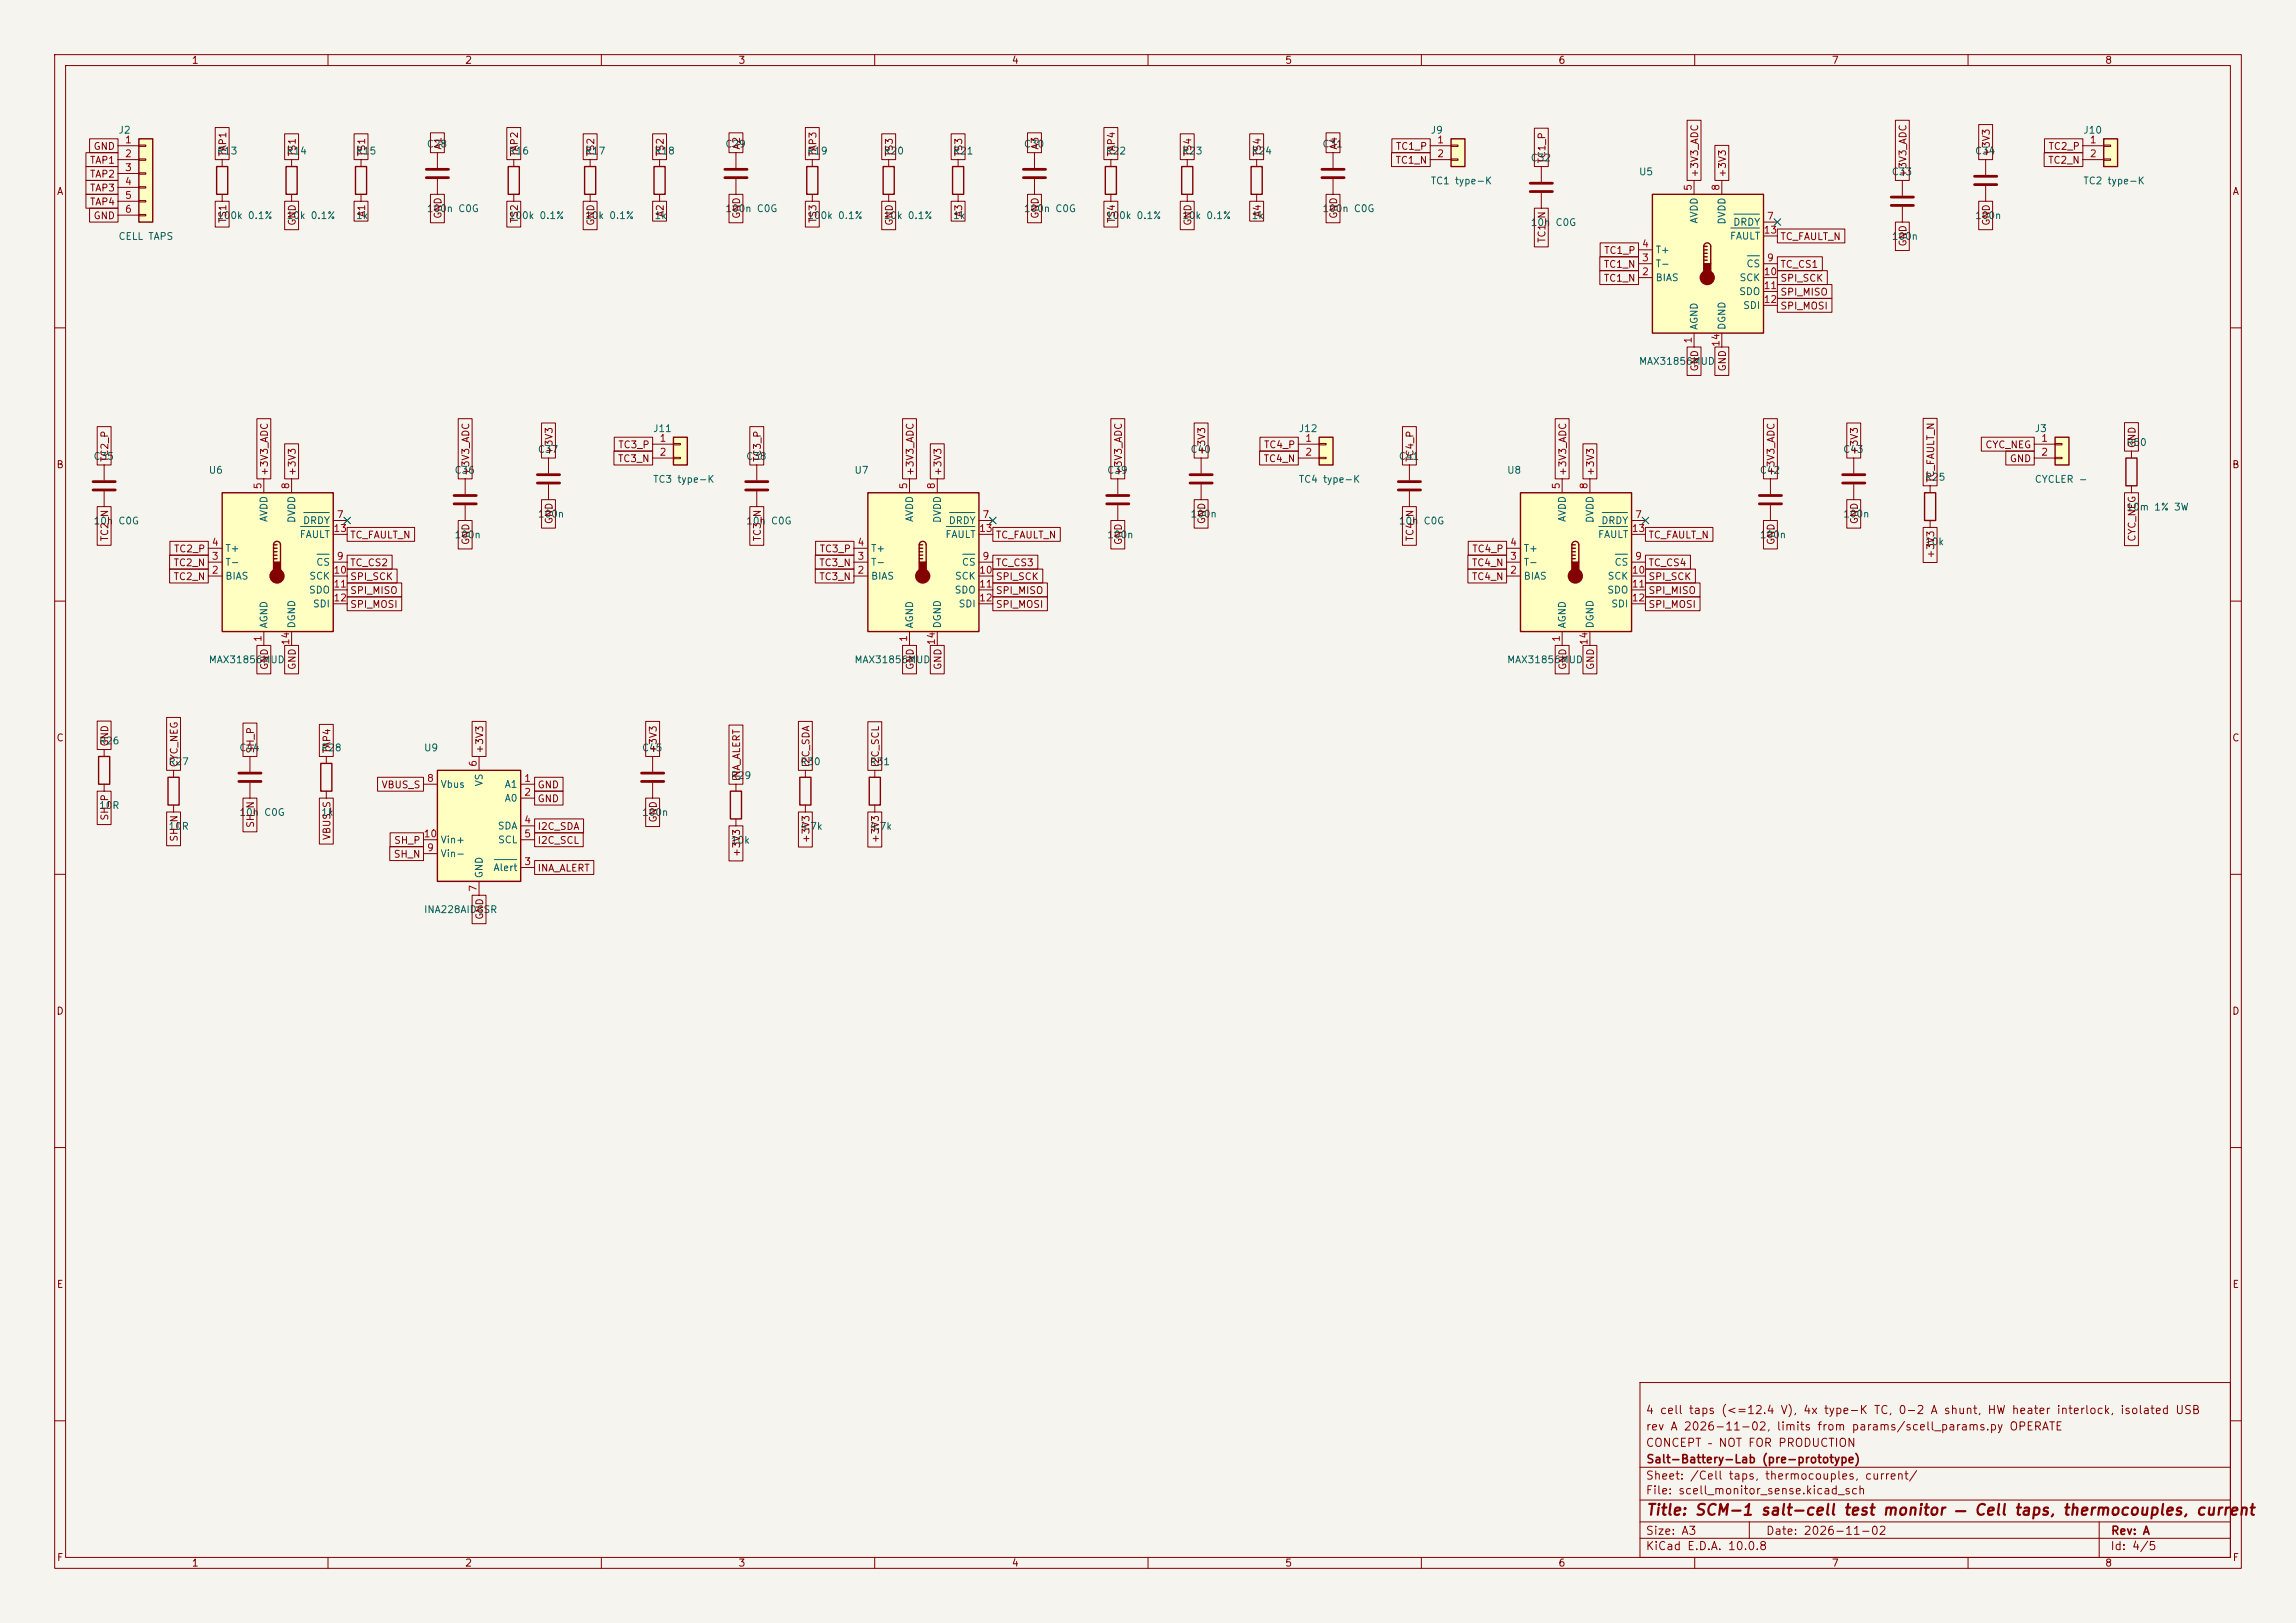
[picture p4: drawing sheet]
<svg xmlns="http://www.w3.org/2000/svg" width="420mm" height="297mm" viewBox="0 0 420 297" stroke-linecap="round" stroke-linejoin="round" font-family="sans-serif">
<defs><g id="words">
<text font-size="2" fill="#840000" x="301" y="277.8">Title: SCM-1 salt-cell test monitor — Cell taps, thermocouples, current</text>
<g font-size="1.5" fill="#840000">
<text x="300.9" y="262.1">rev A 2026-11-02, limits from params/scell_params.py OPERATE</text>
<text x="300.9" y="259.1">4 cell taps (&lt;=12.4 V), 4x type-K TC, 0-2 A shunt, HW heater interlock, isolated USB</text>
<text x="300.9" y="265.1">CONCEPT – NOT FOR PRODUCTION</text>
<text x="301" y="268.1">Salt-Battery-Lab (pre-prototype)</text>
<text x="300.9" y="273.8">File: scell_monitor_sense.kicad_sch</text>
<text x="300.9" y="271.1">Sheet: /Cell taps, thermocouples, current/</text>
<text x="300.9" y="281.2">Size: A3</text>
<text x="322.9" y="281.2">Date: 2026-11-02</text>
<text x="386" y="281.2">Rev: A</text>
<text x="300.9" y="284">KiCad E.D.A. 10.0.8</text>
<text x="385.9" y="284">Id: 4/5</text>
</g>
<g font-size="1.3" fill="#840000">
<text x="35" y="12">1</text>
<text x="85" y="12">2</text>
<text x="135" y="12">3</text>
<text x="185" y="12">4</text>
<text x="235" y="12">5</text>
<text x="285" y="12">6</text>
<text x="335" y="12">7</text>
<text x="385" y="12">8</text>
<text x="17" y="27.7">GND</text>
<text x="41.7" y="28.8" transform="rotate(-90 41.7 28.8)">TAP1</text>
<text x="54.4" y="28.8" transform="rotate(-90 54.4 28.8)">TS1</text>
<text x="67.1" y="28.8" transform="rotate(-90 67.1 28.8)">TS1</text>
<text x="81.1" y="27.5" transform="rotate(-90 81.1 27.5)">A1</text>
<text x="95" y="28.8" transform="rotate(-90 95 28.8)">TAP2</text>
<text x="109" y="28.8" transform="rotate(-90 109 28.8)">TS2</text>
<text x="121.7" y="28.8" transform="rotate(-90 121.7 28.8)">TS2</text>
<text x="135.7" y="27.5" transform="rotate(-90 135.7 27.5)">A2</text>
<text x="149.6" y="28.8" transform="rotate(-90 149.6 28.8)">TAP3</text>
<text x="163.6" y="28.8" transform="rotate(-90 163.6 28.8)">TS3</text>
<text x="176.3" y="28.8" transform="rotate(-90 176.3 28.8)">TS3</text>
<text x="190.3" y="27.5" transform="rotate(-90 190.3 27.5)">A3</text>
<text x="204.3" y="28.8" transform="rotate(-90 204.3 28.8)">TAP4</text>
<text x="218.2" y="28.8" transform="rotate(-90 218.2 28.8)">TS4</text>
<text x="230.9" y="28.8" transform="rotate(-90 230.9 28.8)">TS4</text>
<text x="244.9" y="27.5" transform="rotate(-90 244.9 27.5)">A4</text>
<text x="255.2" y="27.7">TC1_P</text>
<text x="364.3" y="28.8" transform="rotate(-90 364.3 28.8)">+3V3</text>
<text x="374.6" y="27.7">TC2_P</text>
<text x="10.3" y="36">A</text>
<text x="16.4" y="30.3">TAP1</text>
<text x="16.4" y="32.8">TAP2</text>
<text x="16.4" y="35.3">TAP3</text>
<text x="255.2" y="30.3">TC1_N</text>
<text x="283" y="30" transform="rotate(-90 283 30)">TC1_P</text>
<text x="310.9" y="32.6" transform="rotate(-90 310.9 32.6)">+3V3_ADC</text>
<text x="316" y="32.6" transform="rotate(-90 316 32.6)">+3V3</text>
<text x="349" y="32.6" transform="rotate(-90 349 32.6)">+3V3_ADC</text>
<text x="374.6" y="30.3">TC2_N</text>
<text x="408.3" y="36">A</text>
<text x="16.4" y="37.9">TAP4</text>
<text x="17" y="40.4">GND</text>
<text x="41.7" y="40.9" transform="rotate(-90 41.7 40.9)">TS1</text>
<text x="54.4" y="41.4" transform="rotate(-90 54.4 41.4)">GND</text>
<text x="67.1" y="39.8" transform="rotate(-90 67.1 39.8)">A1</text>
<text x="81.1" y="40.1" transform="rotate(-90 81.1 40.1)">GND</text>
<text x="95" y="40.9" transform="rotate(-90 95 40.9)">TS2</text>
<text x="109" y="41.4" transform="rotate(-90 109 41.4)">GND</text>
<text x="121.7" y="39.8" transform="rotate(-90 121.7 39.8)">A2</text>
<text x="135.7" y="40.1" transform="rotate(-90 135.7 40.1)">GND</text>
<text x="149.6" y="40.9" transform="rotate(-90 149.6 40.9)">TS3</text>
<text x="163.6" y="41.4" transform="rotate(-90 163.6 41.4)">GND</text>
<text x="176.3" y="39.8" transform="rotate(-90 176.3 39.8)">A3</text>
<text x="190.3" y="40.1" transform="rotate(-90 190.3 40.1)">GND</text>
<text x="204.3" y="40.9" transform="rotate(-90 204.3 40.9)">TS4</text>
<text x="218.2" y="41.4" transform="rotate(-90 218.2 41.4)">GND</text>
<text x="230.9" y="39.8" transform="rotate(-90 230.9 39.8)">A4</text>
<text x="244.9" y="40.1" transform="rotate(-90 244.9 40.1)">GND</text>
<text x="364.3" y="41.4" transform="rotate(-90 364.3 41.4)">GND</text>
<text x="283" y="44.5" transform="rotate(-90 283 44.5)">TC1_N</text>
<text x="293.3" y="46.8">TC1_P</text>
<text x="325.6" y="44.2">TC_FAULT_N</text>
<text x="349" y="45.2" transform="rotate(-90 349 45.2)">GND</text>
<text x="293.3" y="51.9">TC1_N</text>
<text x="293.3" y="49.3">TC1_N</text>
<text x="325.6" y="51.9">SPI_SCK</text>
<text x="325.6" y="49.3">TC_CS1</text>
<text x="325.6" y="54.4">SPI_MISO</text>
<text x="325.6" y="56.9">SPI_MOSI</text>
<text x="310.9" y="68.1" transform="rotate(-90 310.9 68.1)">GND</text>
<text x="316" y="68.1" transform="rotate(-90 316 68.1)">GND</text>
<text x="101.4" y="83.4" transform="rotate(-90 101.4 83.4)">+3V3</text>
<text x="113" y="82.3">TC3_P</text>
<text x="220.8" y="83.4" transform="rotate(-90 220.8 83.4)">+3V3</text>
<text x="231.1" y="82.3">TC4_P</text>
<text x="340.1" y="83.4" transform="rotate(-90 340.1 83.4)">+3V3</text>
<text x="363.1" y="82.3">CYC_NEG</text>
<text x="390.9" y="82.1" transform="rotate(-90 390.9 82.1)">GND</text>
<text x="10.2" y="86">B</text>
<text x="20.1" y="84.6" transform="rotate(-90 20.1 84.6)">TC2_P</text>
<text x="49.3" y="87.2" transform="rotate(-90 49.3 87.2)">+3V3_ADC</text>
<text x="54.4" y="87.2" transform="rotate(-90 54.4 87.2)">+3V3</text>
<text x="86.1" y="87.2" transform="rotate(-90 86.1 87.2)">+3V3_ADC</text>
<text x="112.9" y="84.9">TC3_N</text>
<text x="139.5" y="84.6" transform="rotate(-90 139.5 84.6)">TC3_P</text>
<text x="167.4" y="87.2" transform="rotate(-90 167.4 87.2)">+3V3_ADC</text>
<text x="172.5" y="87.2" transform="rotate(-90 172.5 87.2)">+3V3</text>
<text x="205.5" y="87.2" transform="rotate(-90 205.5 87.2)">+3V3_ADC</text>
<text x="231" y="84.9">TC4_N</text>
<text x="258.9" y="84.6" transform="rotate(-90 258.9 84.6)">TC4_P</text>
<text x="286.8" y="87.2" transform="rotate(-90 286.8 87.2)">+3V3_ADC</text>
<text x="291.9" y="87.2" transform="rotate(-90 291.9 87.2)">+3V3</text>
<text x="324.9" y="87.2" transform="rotate(-90 324.9 87.2)">+3V3_ADC</text>
<text x="354.1" y="88.5" transform="rotate(-90 354.1 88.5)">TC_FAULT_N</text>
<text x="367.5" y="84.9">GND</text>
<text x="408.2" y="86">B</text>
<text x="20.1" y="99.2" transform="rotate(-90 20.1 99.2)">TC2_N</text>
<text x="31.7" y="101.4">TC2_P</text>
<text x="63.9" y="98.8">TC_FAULT_N</text>
<text x="86.1" y="99.8" transform="rotate(-90 86.1 99.8)">GND</text>
<text x="101.4" y="96" transform="rotate(-90 101.4 96)">GND</text>
<text x="139.5" y="99.2" transform="rotate(-90 139.5 99.2)">TC3_N</text>
<text x="149.8" y="101.4">TC3_P</text>
<text x="182.1" y="98.8">TC_FAULT_N</text>
<text x="205.5" y="99.8" transform="rotate(-90 205.5 99.8)">GND</text>
<text x="220.8" y="96" transform="rotate(-90 220.8 96)">GND</text>
<text x="258.9" y="99.2" transform="rotate(-90 258.9 99.2)">TC4_N</text>
<text x="269.2" y="101.4">TC4_P</text>
<text x="301.4" y="98.8">TC_FAULT_N</text>
<text x="324.9" y="99.8" transform="rotate(-90 324.9 99.8)">GND</text>
<text x="340.1" y="96" transform="rotate(-90 340.1 96)">GND</text>
<text x="390.9" y="99.2" transform="rotate(-90 390.9 99.2)">CYC_NEG</text>
<text x="31.7" y="103.9">TC2_N</text>
<text x="31.7" y="106.5">TC2_N</text>
<text x="63.9" y="103.9">TC_CS2</text>
<text x="63.9" y="106.5">SPI_SCK</text>
<text x="149.8" y="103.9">TC3_N</text>
<text x="149.8" y="106.5">TC3_N</text>
<text x="182.1" y="106.5">SPI_SCK</text>
<text x="182.1" y="103.9">TC_CS3</text>
<text x="269.1" y="106.5">TC4_N</text>
<text x="269.1" y="103.9">TC4_N</text>
<text x="301.4" y="103.9">TC_CS4</text>
<text x="301.4" y="106.5">SPI_SCK</text>
<text x="354.1" y="102.3" transform="rotate(-90 354.1 102.3)">+3V3</text>
<text x="63.9" y="109">SPI_MISO</text>
<text x="63.9" y="111.5">SPI_MOSI</text>
<text x="182.1" y="109">SPI_MISO</text>
<text x="182.1" y="111.5">SPI_MOSI</text>
<text x="301.4" y="109">SPI_MISO</text>
<text x="301.4" y="111.5">SPI_MOSI</text>
<text x="49.3" y="122.7" transform="rotate(-90 49.3 122.7)">GND</text>
<text x="54.4" y="122.7" transform="rotate(-90 54.4 122.7)">GND</text>
<text x="167.4" y="122.7" transform="rotate(-90 167.4 122.7)">GND</text>
<text x="172.5" y="122.7" transform="rotate(-90 172.5 122.7)">GND</text>
<text x="286.8" y="122.7" transform="rotate(-90 286.8 122.7)">GND</text>
<text x="291.9" y="122.7" transform="rotate(-90 291.9 122.7)">GND</text>
<text x="10.2" y="136">C</text>
<text x="20.1" y="136.7" transform="rotate(-90 20.1 136.7)">GND</text>
<text x="46.8" y="138" transform="rotate(-90 46.8 138)">SH_P</text>
<text x="60.7" y="138" transform="rotate(-90 60.7 138)">TAP4</text>
<text x="88.7" y="138" transform="rotate(-90 88.7 138)">+3V3</text>
<text x="120.4" y="138" transform="rotate(-90 120.4 138)">+3V3</text>
<text x="408.2" y="136">C</text>
<text x="32.8" y="140.5" transform="rotate(-90 32.8 140.5)">CYC_NEG</text>
<text x="135.7" y="143.1" transform="rotate(-90 135.7 143.1)">INA_ALERT</text>
<text x="148.4" y="140.5" transform="rotate(-90 148.4 140.5)">I2C_SDA</text>
<text x="161.1" y="140.5" transform="rotate(-90 161.1 140.5)">I2C_SCL</text>
<text x="69.7" y="144.6">VBUS_S</text>
<text x="98.2" y="144.6">GND</text>
<text x="98.2" y="147.1">GND</text>
<text x="20.1" y="150.3" transform="rotate(-90 20.1 150.3)">SH_P</text>
<text x="32.8" y="154.1" transform="rotate(-90 32.8 154.1)">SH_N</text>
<text x="46.8" y="151.6" transform="rotate(-90 46.8 151.6)">SH_N</text>
<text x="60.7" y="153.8" transform="rotate(-90 60.7 153.8)">VBUS_S</text>
<text x="72" y="154.7">SH_P</text>
<text x="98.2" y="154.7">I2C_SCL</text>
<text x="98.2" y="152.2">I2C_SDA</text>
<text x="120.4" y="150.6" transform="rotate(-90 120.4 150.6)">GND</text>
<text x="148.4" y="154.4" transform="rotate(-90 148.4 154.4)">+3V3</text>
<text x="161.1" y="154.4" transform="rotate(-90 161.1 154.4)">+3V3</text>
<text x="71.9" y="157.3">SH_N</text>
<text x="98.2" y="159.8">INA_ALERT</text>
<text x="135.7" y="156.9" transform="rotate(-90 135.7 156.9)">+3V3</text>
<text x="88.7" y="168.4" transform="rotate(-90 88.7 168.4)">GND</text>
<text x="10.2" y="186">D</text>
<text x="408.2" y="186">D</text>
<text x="10.3" y="236">E</text>
<text x="408.3" y="236">E</text>
<text x="10.3" y="286">F</text>
<text x="35" y="287">1</text>
<text x="85" y="287">2</text>
<text x="135" y="287">3</text>
<text x="185" y="287">4</text>
<text x="235" y="287">5</text>
<text x="285" y="287">6</text>
<text x="335" y="287">7</text>
<text x="385" y="287">8</text>
<text x="408.3" y="286">F</text>
</g>
<g font-size="1.3" fill="#006464">
<text x="21.6" y="24.8">J2</text>
<text x="39.6" y="28.6">R13</text>
<text x="52.3" y="28.6">R14</text>
<text x="65" y="28.6">R15</text>
<text x="78" y="27.3">C28</text>
<text x="92.9" y="28.6">R16</text>
<text x="106.9" y="28.6">R17</text>
<text x="119.6" y="28.6">R18</text>
<text x="132.6" y="27.3">C29</text>
<text x="147.6" y="28.6">R19</text>
<text x="161.5" y="28.6">R20</text>
<text x="174.2" y="28.6">R21</text>
<text x="187.2" y="27.3">C30</text>
<text x="202.2" y="28.6">R22</text>
<text x="216.1" y="28.6">R23</text>
<text x="228.8" y="28.6">R24</text>
<text x="241.8" y="27.3">C31</text>
<text x="261.6" y="24.8">J9</text>
<text x="279.9" y="29.8">C32</text>
<text x="361.2" y="28.6">C34</text>
<text x="381" y="24.8">J10</text>
<text x="261.6" y="34">TC1 type-K</text>
<text x="299.7" y="32.4">U5</text>
<text x="345.9" y="32.4">C33</text>
<text x="381" y="34">TC2 type-K</text>
<text x="39.6" y="40.4">100k 0.1%</text>
<text x="52.3" y="40.4">10k 0.1%</text>
<text x="65" y="40.4">1k</text>
<text x="78" y="39.1">100n C0G</text>
<text x="92.9" y="40.4">100k 0.1%</text>
<text x="106.9" y="40.4">10k 0.1%</text>
<text x="119.6" y="40.4">1k</text>
<text x="132.6" y="39.1">100n C0G</text>
<text x="147.6" y="40.4">100k 0.1%</text>
<text x="161.5" y="40.4">10k 0.1%</text>
<text x="174.2" y="40.4">1k</text>
<text x="187.2" y="39.1">100n C0G</text>
<text x="202.2" y="40.4">100k 0.1%</text>
<text x="216.1" y="40.4">10k 0.1%</text>
<text x="228.8" y="40.4">1k</text>
<text x="241.8" y="39.1">100n C0G</text>
<text x="279.9" y="41.7">10n C0G</text>
<text x="310.8" y="41" transform="rotate(-90 310.8 41)">AVDD</text>
<text x="315.9" y="41.2" transform="rotate(-90 315.9 41.2)">DVDD</text>
<text x="316.9" y="41.6">DRDY</text>
<text x="361.2" y="40.4">100n</text>
<text x="21.6" y="44.2">CELL TAPS</text>
<text x="302.7" y="46.7">T+</text>
<text x="316.3" y="44.1">FAULT</text>
<text x="345.9" y="44.2">100n</text>
<text x="302.7" y="51.8">BIAS</text>
<text x="302.7" y="49.2">T-</text>
<text x="318.1" y="51.8">SCK</text>
<text x="319.4" y="49.2">CS</text>
<text x="318" y="54.3">SDO</text>
<text x="318.8" y="56.8">SDI</text>
<text x="310.8" y="60.5" transform="rotate(-90 310.8 60.5)">AGND</text>
<text x="315.9" y="60.5" transform="rotate(-90 315.9 60.5)">DGND</text>
<text x="299.7" y="67.1">MAX31856MUD</text>
<text x="98.3" y="83.2">C37</text>
<text x="119.4" y="79.4">J11</text>
<text x="217.7" y="83.2">C40</text>
<text x="237.5" y="79.4">J12</text>
<text x="337" y="83.2">C43</text>
<text x="372.1" y="79.4">J3</text>
<text x="388.9" y="81.9">R50</text>
<text x="17" y="84.5">C35</text>
<text x="38.1" y="87">U6</text>
<text x="83" y="87">C36</text>
<text x="119.4" y="88.7">TC3 type-K</text>
<text x="136.4" y="84.5">C38</text>
<text x="156.2" y="87">U7</text>
<text x="202.4" y="87">C39</text>
<text x="237.5" y="88.7">TC4 type-K</text>
<text x="255.8" y="84.5">C41</text>
<text x="275.6" y="87">U8</text>
<text x="321.8" y="87">C42</text>
<text x="352" y="88.3">R25</text>
<text x="372.1" y="88.7">CYCLER -</text>
<text x="49.2" y="95.6" transform="rotate(-90 49.2 95.6)">AVDD</text>
<text x="54.3" y="95.8" transform="rotate(-90 54.3 95.8)">DVDD</text>
<text x="98.3" y="95">100n</text>
<text x="167.3" y="95.6" transform="rotate(-90 167.3 95.6)">AVDD</text>
<text x="172.4" y="95.8" transform="rotate(-90 172.4 95.8)">DVDD</text>
<text x="217.7" y="95">100n</text>
<text x="286.7" y="95.6" transform="rotate(-90 286.7 95.6)">AVDD</text>
<text x="291.8" y="95.8" transform="rotate(-90 291.8 95.8)">DVDD</text>
<text x="337" y="95">100n</text>
<text x="388.9" y="93.7">10m 1% 3W</text>
<text x="17" y="96.3">10n C0G</text>
<text x="41.1" y="101.3">T+</text>
<text x="54.7" y="98.8">FAULT</text>
<text x="55.3" y="96.2">DRDY</text>
<text x="83" y="98.8">100n</text>
<text x="136.4" y="96.3">10n C0G</text>
<text x="159.2" y="101.3">T+</text>
<text x="172.8" y="98.8">FAULT</text>
<text x="173.4" y="96.2">DRDY</text>
<text x="202.4" y="98.8">100n</text>
<text x="255.8" y="96.3">10n C0G</text>
<text x="278.6" y="101.3">T+</text>
<text x="292.2" y="98.8">FAULT</text>
<text x="292.8" y="96.2">DRDY</text>
<text x="321.8" y="98.8">100n</text>
<text x="352" y="100.1">10k</text>
<text x="41.1" y="106.4">BIAS</text>
<text x="41.1" y="103.8">T-</text>
<text x="56.5" y="106.4">SCK</text>
<text x="57.7" y="103.8">CS</text>
<text x="159.2" y="106.4">BIAS</text>
<text x="159.2" y="103.8">T-</text>
<text x="174.6" y="106.4">SCK</text>
<text x="175.9" y="103.8">CS</text>
<text x="278.6" y="106.4">BIAS</text>
<text x="278.6" y="103.8">T-</text>
<text x="294" y="106.4">SCK</text>
<text x="295.2" y="103.8">CS</text>
<text x="56.4" y="108.9">SDO</text>
<text x="57.1" y="111.5">SDI</text>
<text x="174.5" y="108.9">SDO</text>
<text x="175.3" y="111.5">SDI</text>
<text x="293.9" y="108.9">SDO</text>
<text x="294.6" y="111.5">SDI</text>
<text x="49.2" y="115.1" transform="rotate(-90 49.2 115.1)">AGND</text>
<text x="54.3" y="115.1" transform="rotate(-90 54.3 115.1)">DGND</text>
<text x="167.3" y="115.1" transform="rotate(-90 167.3 115.1)">AGND</text>
<text x="172.4" y="115.1" transform="rotate(-90 172.4 115.1)">DGND</text>
<text x="286.7" y="115.1" transform="rotate(-90 286.7 115.1)">AGND</text>
<text x="291.8" y="115.1" transform="rotate(-90 291.8 115.1)">DGND</text>
<text x="38.1" y="121.7">MAX31856MUD</text>
<text x="156.2" y="121.7">MAX31856MUD</text>
<text x="275.6" y="121.7">MAX31856MUD</text>
<text x="18" y="136.5">R26</text>
<text x="43.7" y="137.8">C44</text>
<text x="58.7" y="137.8">R28</text>
<text x="77.5" y="137.8">U9</text>
<text x="117.3" y="137.8">C45</text>
<text x="30.7" y="140.3">R27</text>
<text x="133.6" y="142.9">R29</text>
<text x="146.3" y="140.3">R30</text>
<text x="159" y="140.3">R31</text>
<text x="18" y="148.3">10R</text>
<text x="43.7" y="149.6">10n C0G</text>
<text x="58.7" y="149.6">1k</text>
<text x="80.5" y="144.5">Vbus</text>
<text x="88.6" y="144" transform="rotate(-90 88.6 144)">VS</text>
<text x="92.2" y="144.5">A1</text>
<text x="92.2" y="147">A0</text>
<text x="117.3" y="149.6">100n</text>
<text x="30.7" y="152.2">10R</text>
<text x="80.5" y="154.6">Vin+</text>
<text x="90.9" y="152.1">SDA</text>
<text x="91" y="154.6">SCL</text>
<text x="133.6" y="154.7">10k</text>
<text x="146.3" y="152.2">4.7k</text>
<text x="159" y="152.2">4.7k</text>
<text x="80.5" y="157.2">Vin-</text>
<text x="88.6" y="160.8" transform="rotate(-90 88.6 160.8)">GND</text>
<text x="90.2" y="159.7">Alert</text>
<text x="77.5" y="167.4">INA228AIDGSR</text>
</g>
<g font-size="1.3" fill="#a90000">
<text x="22.8" y="26.5">1</text>
<text x="22.8" y="29.1">2</text>
<text x="262.8" y="26.5">1</text>
<text x="262.8" y="29.1">2</text>
<text x="382.2" y="26.5">1</text>
<text x="382.2" y="29.1">2</text>
<text x="22.8" y="31.6">3</text>
<text x="22.8" y="34.2">4</text>
<text x="309.7" y="35" transform="rotate(-90 309.7 35)">5</text>
<text x="314.8" y="35" transform="rotate(-90 314.8 35)">8</text>
<text x="22.8" y="36.7">5</text>
<text x="22.8" y="39.2">6</text>
<text x="323.1" y="40.5">7</text>
<text x="300.3" y="45.6">4</text>
<text x="322.5" y="43">13</text>
<text x="300.3" y="50.7">2</text>
<text x="300.3" y="48.1">3</text>
<text x="322.5" y="50.7">10</text>
<text x="322.5" y="53.2">11</text>
<text x="323.1" y="48.1">9</text>
<text x="322.5" y="55.7">12</text>
<text x="309.7" y="63" transform="rotate(-90 309.7 63)">1</text>
<text x="314.8" y="63.6" transform="rotate(-90 314.8 63.6)">14</text>
<text x="120.6" y="81.1">1</text>
<text x="120.6" y="83.7">2</text>
<text x="238.7" y="81.1">1</text>
<text x="238.7" y="83.7">2</text>
<text x="373.3" y="81.1">1</text>
<text x="373.3" y="83.7">2</text>
<text x="48.1" y="89.6" transform="rotate(-90 48.1 89.6)">5</text>
<text x="53.2" y="89.6" transform="rotate(-90 53.2 89.6)">8</text>
<text x="166.2" y="89.6" transform="rotate(-90 166.2 89.6)">5</text>
<text x="171.3" y="89.6" transform="rotate(-90 171.3 89.6)">8</text>
<text x="285.6" y="89.6" transform="rotate(-90 285.6 89.6)">5</text>
<text x="290.7" y="89.6" transform="rotate(-90 290.7 89.6)">8</text>
<text x="61.5" y="95.1">7</text>
<text x="179.6" y="95.1">7</text>
<text x="299" y="95.1">7</text>
<text x="38.6" y="100.2">4</text>
<text x="60.9" y="97.7">13</text>
<text x="156.7" y="100.2">4</text>
<text x="179" y="97.7">13</text>
<text x="276.1" y="100.2">4</text>
<text x="298.4" y="97.7">13</text>
<text x="38.6" y="105.3">2</text>
<text x="38.6" y="102.7">3</text>
<text x="60.9" y="105.3">10</text>
<text x="60.9" y="107.8">11</text>
<text x="61.5" y="102.7">9</text>
<text x="156.7" y="105.3">2</text>
<text x="156.7" y="102.7">3</text>
<text x="179" y="105.3">10</text>
<text x="179" y="107.8">11</text>
<text x="179.6" y="102.7">9</text>
<text x="276.1" y="105.3">2</text>
<text x="276.1" y="102.7">3</text>
<text x="298.4" y="105.3">10</text>
<text x="298.4" y="107.8">11</text>
<text x="299" y="102.7">9</text>
<text x="60.9" y="110.4">12</text>
<text x="179" y="110.4">12</text>
<text x="298.4" y="110.4">12</text>
<text x="48.1" y="117.6" transform="rotate(-90 48.1 117.6)">1</text>
<text x="53.2" y="118.2" transform="rotate(-90 53.2 118.2)">14</text>
<text x="166.2" y="117.6" transform="rotate(-90 166.2 117.6)">1</text>
<text x="171.3" y="118.2" transform="rotate(-90 171.3 118.2)">14</text>
<text x="285.6" y="117.6" transform="rotate(-90 285.6 117.6)">1</text>
<text x="290.7" y="118.2" transform="rotate(-90 290.7 118.2)">14</text>
<text x="78" y="143.4">8</text>
<text x="87.5" y="140.4" transform="rotate(-90 87.5 140.4)">6</text>
<text x="95.8" y="143.4">1</text>
<text x="95.8" y="145.9">2</text>
<text x="77.4" y="153.5">10</text>
<text x="95.8" y="151">4</text>
<text x="95.8" y="153.5">5</text>
<text x="78" y="156.1">9</text>
<text x="95.8" y="158.6">3</text>
<text x="87.5" y="163.3" transform="rotate(-90 87.5 163.3)">7</text>
</g>
</g></defs>
<path d="M0 0h420v297h-420z" fill="#f5f4ef" stroke="#f5f4ef" stroke-width=".18"/>
<g fill="none" stroke="#840000" stroke-width=".18">
<path d="M10 10h400v277h-400zM12 12h396v273h-396zM60 10v2M110 10v2M160 10v2M210 10v2M260 10v2M310 10v2M360 10v2M162.6 29.2v1.3M162.6 35.6v1.2M189.2 27.9v2.8"/>
<path d="M189.2 32.8v2.8M10 60h2M408 60h2M85.1 87.6v2.8M85.1 92.5v2.8M10 110h2M408 110h2M59.7 138.4v1.3M10 160h2M31.7 141v1.2M31.7 147.3v1.3M59.7 144.8v1.3"/>
<path d="M408 160h2M10 210h2M408 210h2M300 253h108v32h-108zM10 260h2M300 278.5h108M300 274.5h108M300 268.5h108M320 278.5v3M384 278.5v6.5M408 260h2M60 285v2"/>
<path d="M110 285v2M160 285v2M210 285v2M260 285v2M300 281.5h108M310 285v2M360 285v2"/>
</g>
<path d="M161.5 30.5h2.1v5.1h-2.1zM58.7 139.7h2v5.1h-2zM30.7 142.2h2.1v5.1h-2.1z" fill="none" stroke="#840000" stroke-width=".25"/>
<path d="M187.2 31h4.1M187.2 32.5h4.1M83.1 90.7h4M83.1 92.2h4" fill="none" stroke="#840000" stroke-width=".51"/>
<path d="M123.2 80h2.5v5.1h-2.5z" fill="#ffffc2"/>
<path d="M123.2 80h2.5v5.1h-2.5z" fill="none" stroke="#840000" stroke-width=".25"/>
<path d="M100.3 83.8v2.8M100.3 88.6v2.8M119.4 81.3h3.8M119.4 83.8h3.8M123.2 81.2h1.3v.2h-1.3zM123.2 83.7h1.3v.2h-1.3zM257.8 85.1v2.8M257.8 89.9v2.8M45.7 138.4v2.8M45.7 143.3v2.8" fill="none" stroke="#840000" stroke-width=".18"/>
<path d="M98.3 86.9h4.1M98.3 88.4h4.1M255.8 88.1h4M255.8 89.7h4M43.7 141.5h4.1M43.7 143h4.1" fill="none" stroke="#840000" stroke-width=".51"/>
<path d="M302.3 35.6h20.3v25.4h-20.3z" fill="#ffffc2"/>
<path d="M302.3 35.6h20.3v25.4h-20.3zM311.7 45.1a.64 .64 0 0 1 .6-.6 .64 .64 0 0 1 .6 .6v3.2M311.7 45.1v3.2M311.7 45.1h.6M311.7 45.7h.6M311.7 46.4h.6M311.7 47h.6M311.7 47.6h.6" fill="none" stroke="#840000" stroke-width=".25"/>
<g fill="#840000" stroke="#840000" stroke-width=".25">
<path d="M311.7 48.3h1.2v1.9h-1.2z"/>
<circle cx="312.3" cy="50.8" r="1.27"/>
</g>
<g fill="none" stroke="#840000" stroke-width=".18">
<path d="M309.9 33v2.6M315 33v2.6M299.7 50.8h2.6M299.7 48.3h2.6M299.7 45.7h2.6M322.6 50.8h2.5M322.6 48.3h2.5M322.6 40.6h2.5M322.6 53.3h2.5M322.6 55.9h2.5M322.6 43.2h2.5M309.9 61v2.5"/>
<path d="M315 61v2.5"/>
</g>
<path d="M317.2 39.2h4.6M316.6 41.7h5.2M319.6 46.8h2.2" fill="none" stroke="#006464" stroke-width=".18"/>
<path d="M158.7 90.2h20.4v25.4h-20.4z" fill="#ffffc2"/>
<path d="M158.7 90.2h20.4v25.4h-20.4zM168.1 99.7a.64 .64 0 0 1 .7-.6 .64 .64 0 0 1 .6 .6v3.2M168.1 99.7v3.2M168.1 99.7h.7M168.1 100.3h.7M168.1 101h.7M168.1 101.6h.7M168.1 102.2h.7" fill="none" stroke="#840000" stroke-width=".25"/>
<g fill="#840000" stroke="#840000" stroke-width=".25">
<path d="M168.1 102.9h1.3v1.9h-1.3z"/>
<circle cx="168.8" cy="105.4" r="1.27"/>
</g>
<g fill="none" stroke="#840000" stroke-width=".18">
<path d="M166.4 87.6v2.6M171.4 87.6v2.6M179.1 95.3h2.5M179.1 97.8h2.5M156.2 105.4h2.5M156.2 102.9h2.5M156.2 100.3h2.5M166.4 115.6v2.5M171.4 115.6v2.5M179.1 105.4h2.5M179.1 102.9h2.5M179.1 108h2.5"/>
<path d="M179.1 110.5h2.5"/>
</g>
<path d="M173.1 96.3h5.2M173.7 93.8h4.6M176.1 101.4h2.2" fill="none" stroke="#006464" stroke-width=".18"/>
<path d="M278.1 90.2h20.3v25.4h-20.3z" fill="#ffffc2"/>
<path d="M278.1 90.2h20.3v25.4h-20.3zM287.5 99.7a.64 .64 0 0 1 .7-.6 .64 .64 0 0 1 .6 .6v3.2M287.5 99.7v3.2M287.5 99.7h.7M287.5 100.3h.7M287.5 101h.7M287.5 101.6h.7M287.5 102.2h.7" fill="none" stroke="#840000" stroke-width=".25"/>
<g fill="#840000" stroke="#840000" stroke-width=".25">
<path d="M287.5 102.9h1.3v1.9h-1.3z"/>
<circle cx="288.2" cy="105.4" r="1.27"/>
</g>
<g fill="none" stroke="#840000" stroke-width=".18">
<path d="M285.7 87.6v2.6M290.8 87.6v2.6M298.4 95.3h2.6M298.4 97.8h2.6M275.6 105.4h2.5M275.6 102.9h2.5M275.6 100.3h2.5M285.7 115.6v2.5M290.8 115.6v2.5M298.4 105.4h2.6M298.4 102.9h2.6M298.4 108h2.6"/>
<path d="M298.4 110.5h2.6"/>
</g>
<path d="M292.5 96.3h5.2M293.1 93.8h4.6M295.5 101.4h2.2" fill="none" stroke="#006464" stroke-width=".18"/>
<path d="M80 141h15.2v20.3h-15.2z" fill="#ffffc2"/>
<path d="M147.6 30.5h2v5.1h-2zM174.2 30.5h2.1v5.1h-2.1zM80 141h15.2v20.3h-15.2zM133.6 144.8h2v5.1h-2zM146.3 142.2h2v5.1h-2zM159 142.2h2v5.1h-2z" fill="none" stroke="#840000" stroke-width=".25"/>
<g fill="none" stroke="#840000" stroke-width=".18">
<path d="M134.6 27.9v2.8M134.6 32.8v2.8M148.6 29.2v1.3M148.6 35.6v1.2M175.3 29.2v1.3M175.3 35.6v1.2M138.4 85.1v2.8M138.4 89.9v2.8M219.7 83.8v2.8M219.7 88.6v2.8M323.8 87.6v2.8M323.8 92.5v2.8"/>
<path d="M87.6 138.4v2.6M119.4 138.4v2.8M77.5 143.5h2.5M77.5 153.7h2.5M77.5 156.2h2.5M95.2 143.5h2.6M95.2 146.1h2.6M95.2 158.8h2.6M95.2 151.1h2.6M95.2 153.7h2.6M119.4 143.3v2.8M134.6 143.5v1.3"/>
<path d="M134.6 149.9v1.2M147.3 141v1.2M147.3 147.3v1.3M160 141v1.2M160 147.3v1.3M87.6 161.3v2.5"/>
</g>
<path d="M90.4 157.3h4.1" fill="none" stroke="#006464" stroke-width=".18"/>
<path d="M132.6 31h4.1M132.6 32.5h4.1M136.4 88.1h4.1M136.4 89.7h4.1M217.7 86.9h4M217.7 88.4h4M321.8 90.7h4.1M321.8 92.2h4.1M117.3 141.5h4.1M117.3 143h4.1" fill="none" stroke="#840000" stroke-width=".51"/>
<path d="M241.3 80h2.5v5.1h-2.5z" fill="#ffffc2"/>
<path d="M216.2 30.5h2v5.1h-2zM241.3 80h2.5v5.1h-2.5z" fill="none" stroke="#840000" stroke-width=".25"/>
<path d="M217.2 29.2v1.3M217.2 35.6v1.2M281.9 30.5v2.8M281.9 35.3v2.8M204.5 87.6v2.8M204.5 92.5v2.8M237.5 81.3h3.8M237.5 83.8h3.8M241.3 81.2h1.3v.2h-1.3zM241.3 83.7h1.3v.2h-1.3z" fill="none" stroke="#840000" stroke-width=".18"/>
<path d="M279.9 33.5h4.1M279.9 35.1h4.1M202.4 90.7h4.1M202.4 92.2h4.1" fill="none" stroke="#840000" stroke-width=".51"/>
<path d="M265.4 25.4h2.6v5.1h-2.6z" fill="#ffffc2"/>
<path d="M228.9 30.5h2v5.1h-2zM265.4 25.4h2.6v5.1h-2.6z" fill="none" stroke="#840000" stroke-width=".25"/>
<path d="M229.9 29.2v1.3M229.9 35.6v1.2M243.8 27.9v2.8M243.8 32.8v2.8M261.6 26.7h3.8M261.6 29.2h3.8M265.4 26.5h1.3v.3h-1.3zM265.4 29.1h1.3v.2h-1.3z" fill="none" stroke="#840000" stroke-width=".18"/>
<path d="M241.8 31h4.1M241.8 32.5h4.1" fill="none" stroke="#840000" stroke-width=".51"/>
<path d="M40.6 90.2h20.4v25.4h-20.4z" fill="#ffffc2"/>
<g fill="none" stroke="#840000" stroke-width=".25">
<path d="M39.6 30.5h2.1v5.1h-2.1zM52.3 30.5h2.1v5.1h-2.1zM202.2 30.5h2v5.1h-2zM40.6 90.2h20.4v25.4h-20.4zM50 99.7a.64 .64 0 0 1 .7-.6 .64 .64 0 0 1 .6 .6v3.2M50 99.7v3.2M50 99.7h.7M388.9 83.8h2v5.1h-2zM50 100.3h.7M50 101h.7M50 101.6h.7M50 102.2h.7"/>
<path d="M18 138.4h2.1v5.1h-2.1z"/>
</g>
<g fill="#840000" stroke="#840000" stroke-width=".25">
<path d="M50 102.9h1.3v1.9h-1.3z"/>
<circle cx="50.7" cy="105.4" r="1.27"/>
</g>
<g fill="none" stroke="#840000" stroke-width=".18">
<path d="M40.6 29.2v1.3M40.6 35.6v1.2M53.3 29.2v1.3M53.3 35.6v1.2M203.2 29.2v1.3M203.2 35.6v1.2M19 85.1v2.8M19 89.9v2.8M48.3 87.6v2.6M53.3 87.6v2.6M61 95.3h2.5M61 97.8h2.5"/>
<path d="M389.9 82.6v1.2M389.9 88.9v1.3M38.1 105.4h2.5M38.1 102.9h2.5M38.1 100.3h2.5M48.3 115.6v2.5M53.3 115.6v2.5M61 105.4h2.5M61 102.9h2.5M61 108h2.5M61 110.5h2.5M19 137.2v1.2"/>
<path d="M19 143.5v1.3"/>
</g>
<path d="M55 96.3h5.2M55.6 93.8h4.6M58 101.4h2.2" fill="none" stroke="#006464" stroke-width=".18"/>
<path d="M17 88.1h4.1M17 89.7h4.1" fill="none" stroke="#840000" stroke-width=".51"/>
<path d="M25.4 25.4h2.5v15.2h-2.5z" fill="#ffffc2"/>
<path d="M25.4 25.4h2.5v15.2h-2.5zM352 90.2h2.1v5.1h-2.1z" fill="none" stroke="#840000" stroke-width=".25"/>
<g fill="none" stroke="#840000" stroke-width=".18">
<path d="M21.6 26.7h3.8M21.6 29.2h3.8M21.6 31.8h3.8M21.6 34.3h3.8M21.6 36.8h3.8M21.6 39.4h3.8M25.4 26.5h1.3v.3h-1.3zM25.4 29.1h1.3v.2h-1.3zM25.4 31.6h1.3v.3h-1.3zM25.4 34.2h1.3v.2h-1.3zM25.4 36.7h1.3v.3h-1.3zM25.4 39.2h1.3v.3h-1.3z"/>
<path d="M353.1 88.9v1.3M353.1 95.3v1.2"/>
</g>
<path d="M375.9 80h2.6v5.1h-2.6z" fill="#ffffc2"/>
<path d="M93 30.5h2v5.1h-2zM375.9 80h2.6v5.1h-2.6z" fill="none" stroke="#840000" stroke-width=".25"/>
<path d="M94 29.2v1.3M94 35.6v1.2M372.1 81.3h3.8M372.1 83.8h3.8M375.9 81.2h1.3v.2h-1.3zM375.9 83.7h1.3v.2h-1.3z" fill="none" stroke="#840000" stroke-width=".18"/>
<path d="M384.8 25.4h2.5v5.1h-2.5z" fill="#ffffc2"/>
<path d="M65 30.5h2.1v5.1h-2.1zM106.9 30.5h2.1v5.1h-2.1zM119.6 30.5h2.1v5.1h-2.1zM384.8 25.4h2.5v5.1h-2.5z" fill="none" stroke="#840000" stroke-width=".25"/>
<g fill="none" stroke="#840000" stroke-width=".18">
<path d="M15.7 27.9h5.9v2.6h-5.9zM15.7 30.5h5.9v2.5h-5.9zM15.7 33h5.9v2.6h-5.9zM15.7 35.6h5.9v2.5h-5.9zM16.4 38.1h5.2v2.5h-5.2zM16.4 25.4h5.2v2.5h-5.2zM39.4 23.3h2.5v5.9h-2.5zM39.4 36.8h2.5v4.8h-2.5zM52.1 24.5h2.5v4.7h-2.5zM52.1 36.8h2.5v5.2h-2.5zM64.8 24.5h2.5v4.7h-2.5zM64.8 36.8h2.5v3.7h-2.5z"/>
<path d="M66 29.2v1.3M66 35.6v1.2M78.7 24.3h2.6v3.6h-2.6zM78.7 35.6h2.6v5.2h-2.6zM80 27.9v2.8M80 32.8v2.8M92.7 36.8h2.6v4.8h-2.6zM92.7 23.3h2.6v5.9h-2.6zM106.7 36.8h2.5v5.2h-2.5zM106.7 24.5h2.5v4.7h-2.5zM107.9 29.2v1.3M107.9 35.6v1.2"/>
<path d="M119.4 24.5h2.5v4.7h-2.5zM119.4 36.8h2.5v3.7h-2.5zM120.6 29.2v1.3M120.6 35.6v1.2M133.3 24.3h2.6v3.6h-2.6zM133.3 35.6h2.6v5.2h-2.6zM147.3 36.8h2.6v4.8h-2.6zM147.3 23.3h2.6v5.9h-2.6zM161.3 36.8h2.5v5.2h-2.5zM161.3 24.5h2.5v4.7h-2.5zM174 36.8h2.5v3.7h-2.5zM174 24.5h2.5v4.7h-2.5z"/>
<path d="M188 35.6h2.5v5.2h-2.5zM188 24.3h2.5v3.6h-2.5zM201.9 36.8h2.6v4.8h-2.6zM201.9 23.3h2.6v5.9h-2.6zM215.9 36.8h2.5v5.2h-2.5zM215.9 24.5h2.5v4.7h-2.5zM228.6 24.5h2.5v4.7h-2.5zM228.6 36.8h2.5v3.7h-2.5zM242.6 24.3h2.5v3.6h-2.5zM242.6 35.6h2.5v5.2h-2.5zM254.5 27.9h7.1v2.6h-7.1zM254.6 25.4h7v2.5h-7z"/>
<path d="M280.7 38.1h2.5v7.1h-2.5zM280.7 23.5h2.5v7h-2.5zM308.6 22h2.6v11h-2.6zM313.7 26.6h2.5v6.4h-2.5zM346.7 22h2.6v11h-2.6zM348 33v2.8M348 37.8v2.8M361.9 36.8h2.6v5.2h-2.6zM361.9 22.8h2.6v6.4h-2.6zM363.2 29.2v2.8M363.2 34v2.8M373.9 27.9h7.1v2.6h-7.1z"/>
<path d="M374 25.4h7v2.5h-7zM381 26.7h3.8M381 29.2h3.8M384.8 26.5h1.3v.3h-1.3zM384.8 29.1h1.3v.2h-1.3zM292.6 49.5h7.1v2.6h-7.1zM292.6 47h7.1v2.5h-7.1zM292.7 44.4h7v2.6h-7zM325.1 49.5h9.2v2.6h-9.2zM325.1 52.1h10v2.5h-10zM325.1 54.6h10v2.6h-10zM325.1 41.9h12.4v2.6h-12.4z"/>
<path d="M325.1 47h8.2v2.5h-8.2zM346.7 40.6h2.6v5.2h-2.6zM17.8 78.1h2.5v7h-2.5zM47 76.6h2.5v11h-2.5zM83.8 76.6h2.6v11h-2.6zM99.1 77.4h2.5v6.4h-2.5zM137.2 78.1h2.5v7h-2.5zM165.1 76.6h2.5v11h-2.5zM203.2 76.6h2.5v11h-2.5zM218.4 77.4h2.6v6.4h-2.6zM256.5 78.1h2.6v7h-2.6zM284.5 76.6h2.5v11h-2.5z"/>
<path d="M308.6 63.5h2.6v5.2h-2.6zM313.7 63.5h2.5v5.2h-2.5zM322.6 76.6h2.5v11h-2.5zM337.8 77.4h2.6v6.4h-2.6zM351.8 76.6h2.5v12.3h-2.5zM388.6 77.3h2.6v5.3h-2.6zM17.8 92.7h2.5v7.1h-2.5zM31.1 99.1h7v2.5h-7zM52.1 81.2h2.5v6.4h-2.5zM63.5 96.5h12.3v2.6h-12.3zM83.8 95.3h2.6v5.2h-2.6zM99.1 91.4h2.5v5.2h-2.5z"/>
<path d="M112.3 82.5h7.1v2.6h-7.1zM112.4 80h7v2.6h-7zM137.2 92.7h2.5v7.1h-2.5zM149.2 99.1h7v2.5h-7zM170.2 81.2h2.5v6.4h-2.5zM181.6 96.5h12.4v2.6h-12.4zM203.2 95.3h2.5v5.2h-2.5zM218.4 91.4h2.6v5.2h-2.6zM230.4 82.5h7.1v2.6h-7.1zM230.5 80h7v2.6h-7zM256.5 92.7h2.6v7.1h-2.6zM268.6 99.1h7v2.5h-7z"/>
<path d="M289.6 81.2h2.5v6.4h-2.5zM301 96.5h12.3v2.6h-12.3zM322.6 95.3h2.5v5.2h-2.5zM337.8 91.4h2.6v5.2h-2.6zM339.1 83.8v2.8M339.1 88.6v2.8M351.8 96.5h2.5v6.4h-2.5zM362.4 80h9.7v2.6h-9.7zM366.9 82.5h5.2v2.6h-5.2zM388.6 90.2h2.6v9.6h-2.6zM31 101.6h7.1v2.5h-7.1zM31 104.1h7.1v2.6h-7.1z"/>
<path d="M47 118.1h2.5v5.2h-2.5zM52.1 118.1h2.5v5.2h-2.5zM63.5 101.6h8.2v2.5h-8.2zM63.5 104.1h9.1v2.6h-9.1zM63.5 106.7h10v2.5h-10zM63.5 109.2h10v2.6h-10zM149.1 101.6h7.1v2.5h-7.1zM149.1 104.1h7.1v2.6h-7.1zM165.1 118.1h2.5v5.2h-2.5zM170.2 118.1h2.5v5.2h-2.5zM181.6 104.1h9.1v2.6h-9.1zM181.6 101.6h8.2v2.5h-8.2z"/>
<path d="M181.6 106.7h10v2.5h-10zM181.6 109.2h10v2.6h-10zM268.5 104.1h7.1v2.6h-7.1zM268.5 101.6h7.1v2.5h-7.1zM284.5 118.1h2.5v5.2h-2.5zM289.6 118.1h2.5v5.2h-2.5zM301 101.6h8.2v2.5h-8.2zM301 104.1h9.1v2.6h-9.1zM301 106.7h10v2.5h-10zM301 109.2h10v2.6h-10zM17.8 132h2.5v5.2h-2.5zM30.5 131.3h2.5v9.7h-2.5z"/>
<path d="M44.4 132.3h2.6v6.1h-2.6zM58.4 132.6h2.6v5.8h-2.6zM86.4 132h2.5v6.4h-2.5zM118.1 132h2.6v6.4h-2.6zM133.3 132.7h2.6v10.8h-2.6zM146 132h2.6v9h-2.6zM158.7 132.1h2.6v8.9h-2.6zM17.8 144.8h2.5v6.1h-2.5zM30.5 148.6h2.5v6.2h-2.5zM44.4 146.1h2.6v6.1h-2.6zM58.4 146.1h2.6v8.4h-2.6zM69.1 142.2h8.4v2.6h-8.4z"/>
<path d="M71.3 154.9h6.2v2.6h-6.2zM71.4 152.4h6.1v2.5h-6.1zM97.8 152.4h8.9v2.5h-8.9zM97.8 142.2h5.2v2.6h-5.2zM97.8 144.8h5.2v2.5h-5.2zM97.8 157.5h10.8v2.5h-10.8zM97.8 149.9h8.9v2.5h-8.9zM118.1 146.1h2.6v5.2h-2.6zM133.3 151.1h2.6v6.4h-2.6zM146 148.6h2.6v6.4h-2.6zM158.7 148.6h2.6v6.4h-2.6zM86.4 163.8h2.5v5.2h-2.5z"/>
</g>
<path d="M78 31h4M78 32.5h4M345.9 36.1h4.1M345.9 37.6h4.1M361.2 32.3h4.1M361.2 33.8h4.1M337.1 86.9h4M337.1 88.4h4" fill="none" stroke="#840000" stroke-width=".51"/>
<path d="M324.5 40l1.2 1.2M325.7 40l-1.2 1.2M62.9 94.6l1.2 1.3M64.1 94.6l-1.2 1.3M181 94.6l1.2 1.3M182.2 94.6l-1.2 1.3M300.4 94.6l1.2 1.3M301.6 94.6l-1.2 1.3" fill="none" stroke="#000084" stroke-width=".18"/>
<use href="#words"/>
</svg>
